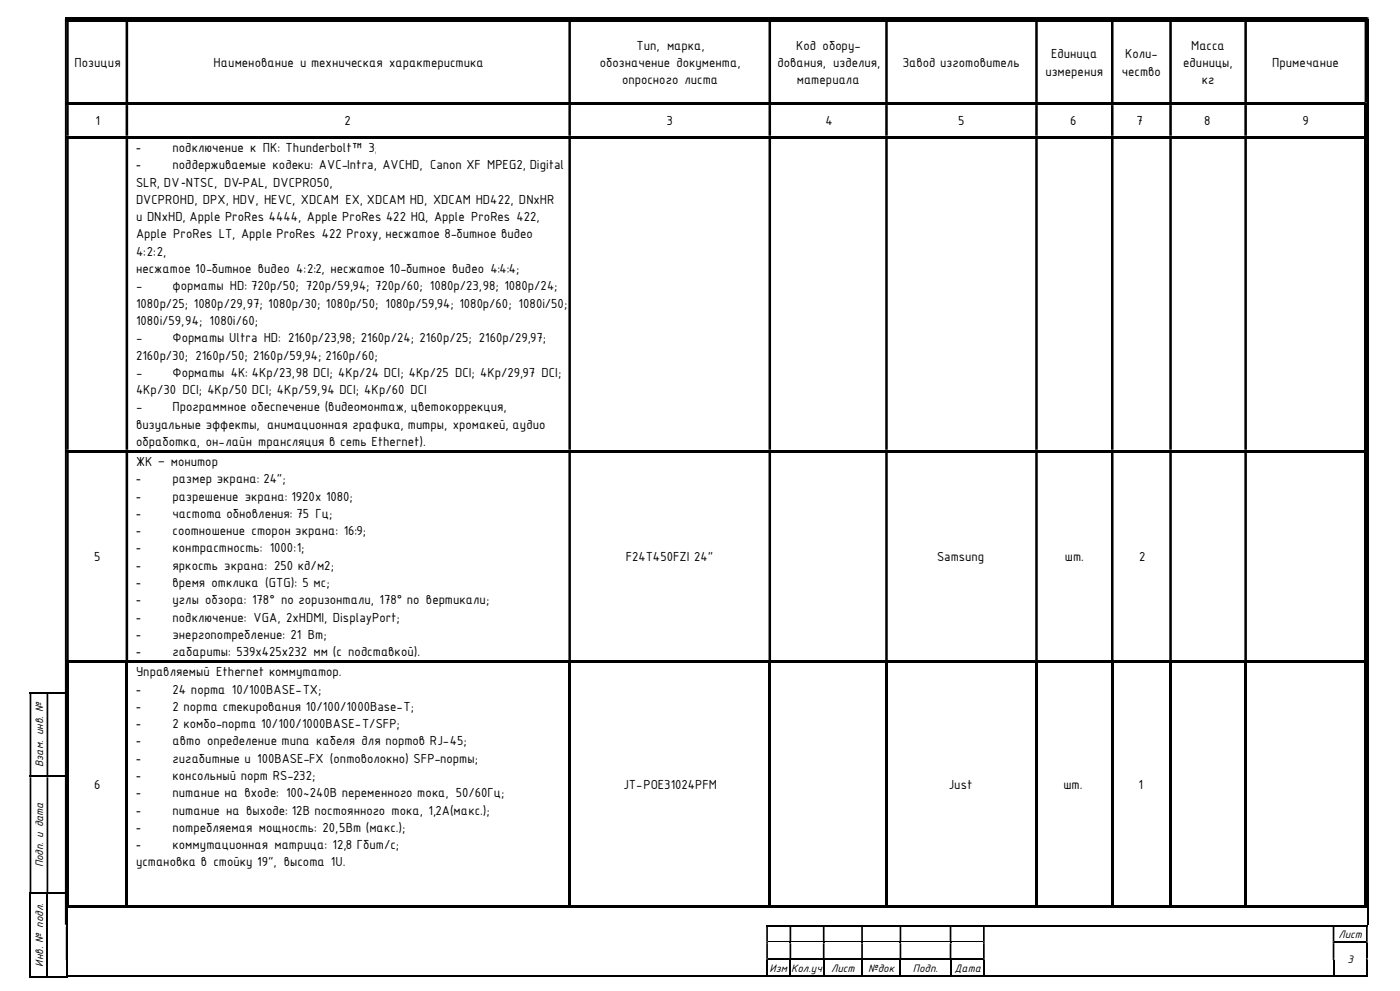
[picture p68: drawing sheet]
<svg xmlns="http://www.w3.org/2000/svg" width="420mm" height="297mm" viewBox="0 0 420 297" stroke-linecap="round" stroke-linejoin="round" font-family="sans-serif">
<defs><g id="words">
<g font-size="4.2">
<text x="191" y="14.9">Тип, марка,</text>
<text x="238.9" y="14.9">Код обору-</text>
<text x="315.3" y="17.4">Единица</text>
<text x="337.5" y="17.4">Коли-</text>
<text x="357.3" y="14.9">Масса</text>
<text x="22.4" y="20.1">Позиция</text>
<text x="64.1" y="20.1">Наименование и техническая характеристика</text>
<text x="179.9" y="20.1">обозначение документа,</text>
<text x="233.2" y="20.1">дования, изделия,</text>
<text x="270.7" y="20.1">Завод изготовитель</text>
<text x="313.6" y="22.6">измерения</text>
<text x="336.5" y="22.6">чество</text>
<text x="355" y="20.1">единицы,</text>
<text x="381.7" y="20.1">Примечание</text>
<text x="186.6" y="25.2">опросного листа</text>
<text x="239" y="25.2">материала</text>
<text x="360.5" y="25.2">кг</text>
<text x="28.6" y="37.5">1</text>
<text x="103.3" y="37.5">2</text>
<text x="200" y="37.5">3</text>
<text x="247.6" y="37.5">4</text>
<text x="287.5" y="37.5">5</text>
<text x="321.1" y="37.5">6</text>
<text x="341" y="37.5">7</text>
<text x="361.2" y="37.5">8</text>
<text x="390.8" y="37.5">9</text>
<text x="40.8" y="45.6">-</text>
<text x="51.8" y="45.6">подключение к ПК: Thunderbolt™ 3;</text>
<text x="40.8" y="50.7">-</text>
<text x="51.8" y="50.7">поддерживаемые кодеки: AVC-Intra, AVCHD, Canon XF MPEG2, Digital</text>
<text x="40.8" y="55.9">SLR, DV‑NTSC, DV‑PAL, DVCPRO50,</text>
<text x="40.8" y="61.1">DVCPROHD, DPX, HDV, HEVC, XDCAM EX, XDCAM HD, XDCAM HD422, DNxHR</text>
<text x="40.8" y="66.3">и DNxHD, Apple ProRes 4444, Apple ProRes 422 HQ, Apple ProRes 422,</text>
<text x="40.8" y="71.5">Apple ProRes LT, Apple ProRes 422 Proxy, несжатое 8-битное видео</text>
<text x="40.8" y="76.7">4:2:2,</text>
<text x="40.8" y="81.8">несжатое 10-битное видео 4:2:2, несжатое 10-битное видео 4:4:4;</text>
<text x="40.8" y="87">-</text>
<text x="51.8" y="87">форматы HD: 720p/50; 720p/59,94; 720p/60; 1080p/23,98; 1080p/24;</text>
<text x="40.8" y="92.2">1080p/25; 1080p/29,97; 1080p/30; 1080p/50; 1080p/59,94; 1080p/60; 1080i/50;</text>
<text x="40.8" y="97.4">1080i/59,94; 1080i/60;</text>
<text x="40.8" y="102.6">-</text>
<text x="40.8" y="107.8">2160p/30; 2160p/50; 2160p/59,94; 2160p/60;</text>
<text x="51.8" y="102.6">Форматы Ultra HD: 2160p/23,98; 2160p/24; 2160p/25; 2160p/29,97;</text>
<text x="40.8" y="112.9">-</text>
<text x="51.8" y="112.9">Форматы 4K: 4Kp/23,98 DCI; 4Kp/24 DCI; 4Kp/25 DCI; 4Kp/29,97 DCI;</text>
<text x="40.8" y="118.1">4Kp/30 DCI; 4Kp/50 DCI; 4Kp/59,94 DCI; 4Kp/60 DCI</text>
<text x="40.8" y="123.3">-</text>
<text x="51.8" y="123.3">Программное обеспечение (видеомонтаж, цветокоррекция,</text>
<text x="40.8" y="128.5">визуальные эффекты, анимационная графика, титры, хромакей, аудио</text>
<text x="40.8" y="133.7">обработка, он-лайн трансляция в сеть Ethernet).</text>
<text x="40.8" y="139.7">ЖК – монитор</text>
<text x="40.8" y="144.8">-</text>
<text x="51.8" y="144.8">размер экрана: 24&quot;;</text>
<text x="40.8" y="150">-</text>
<text x="40.8" y="155.2">-</text>
<text x="51.8" y="150">разрешение экрана: 1920x 1080;</text>
<text x="51.8" y="155.2">частота обновления: 75 Гц;</text>
<text x="40.8" y="160.4">-</text>
<text x="51.8" y="160.4">соотношение сторон экрана: 16:9;</text>
<text x="40.8" y="165.6">-</text>
<text x="51.8" y="165.6">контрастность: 1000:1;</text>
<text x="28.2" y="168.2">5</text>
<text x="40.8" y="170.8">-</text>
<text x="51.8" y="170.8">яркость экрана: 250 кд/м2;</text>
<text x="187.7" y="168.2">F24T450FZI 24&quot;</text>
<text x="281.1" y="168.2">Samsung</text>
<text x="319.5" y="168.2">шт.</text>
<text x="341.7" y="168.2">2</text>
<text x="40.8" y="175.9">-</text>
<text x="51.8" y="175.9">время отклика (GTG): 5 мс;</text>
<text x="40.8" y="181.1">-</text>
<text x="51.8" y="181.1">углы обзора: 178° по горизонтали, 178° по вертикали;</text>
<text x="40.8" y="186.3">-</text>
<text x="40.8" y="191.5">-</text>
<text x="51.8" y="186.3">подключение: VGA, 2хHDMI, DisplayPort;</text>
<text x="51.8" y="191.5">энергопотребление: 21 Вт;</text>
<text x="40.8" y="196.7">-</text>
<text x="51.8" y="196.7">габариты: 539х425х232 мм (с подставкой).</text>
<text x="40.8" y="202.6">Управляемый Ethernet коммутатор.</text>
<text x="40.8" y="207.9">-</text>
<text x="51.8" y="207.9">24 порта 10/100BASE-TX;</text>
<text x="40.8" y="213">-</text>
<text x="51.8" y="213">2 порта стекирования 10/100/1000Base-T;</text>
<text x="40.8" y="218.2">-</text>
<text x="51.8" y="218.2">2 комбо-порта 10/100/1000BASE-T/SFP;</text>
<text x="40.8" y="223.4">-</text>
<text x="51.8" y="223.4">авто определение типа кабеля для портов RJ-45;</text>
<text x="40.8" y="228.6">-</text>
<text x="40.8" y="233.8">-</text>
<text x="51.8" y="228.6">гигабитные и 100BASE-FX (оптоволокно) SFP-порты;</text>
<text x="51.8" y="233.8">консольный порт RS-232;</text>
<text x="28.2" y="236.3">6</text>
<text x="40.8" y="239">-</text>
<text x="51.8" y="239">питание на входе: 100~240В переменного тока, 50/60Гц;</text>
<text x="187" y="236.3">JT-POE31024PFM</text>
<text x="284.6" y="236.3">Just</text>
<text x="319" y="236.3">шт.</text>
<text x="341.5" y="236.3">1</text>
<text x="40.8" y="244.1">-</text>
<text x="51.8" y="244.1">питание на выходе: 12В постоянного тока, 1,2A(макс.);</text>
<text x="40.8" y="249.3">-</text>
<text x="51.8" y="249.3">потребляемая мощность: 20,5Вт (макс.);</text>
<text x="40.8" y="254.5">-</text>
<text x="51.8" y="254.5">коммутационная матрица: 12,8 Гбит/с;</text>
<text x="40.8" y="259.7">установка в стойку 19&quot;, высота 1U.</text>
</g>
<g font-size="3.5">
<text x="12.9" y="229.8" transform="rotate(-90 12.9 229.8)">Взам. инв. №</text>
<text x="12.9" y="260" transform="rotate(-90 12.9 260)">Подп. и дата</text>
<text x="401.5" y="281.2">Лист</text>
<text x="12.9" y="289.7" transform="rotate(-90 12.9 289.7)">Инв. № подл.</text>
<text x="230.8" y="291.2">Изм</text>
<text x="237.4" y="291.2">Кол.уч</text>
<text x="249.3" y="291.2">Лист</text>
<text x="260.5" y="291.2">№док</text>
<text x="273.9" y="291.2">Подп.</text>
<text x="286.4" y="291.2">Дата</text>
<text x="404.2" y="288.7">3</text>
</g>
</g></defs>
<g fill="#000">
<path d="M20.6 5.7h17.1v.7h-17.1zM38.4 5.7h132.1v.7h-132.1zM171.3 5.7h59.2v.7h-59.2zM231.3 5.7h34.3v.7h-34.3zM266.3 5.7h44.3v.7h-44.3zM311.3 5.7h22v.7h-22zM334.1 5.7h16.7v.7h-16.7zM351.5 5.7h21.8v.7h-21.8zM374.1 5.7h35.3v.7h-35.3zM19.9 30.7h.7v.8h-.7zM20.6 30.7h17.1v.8h-17.1zM37.7 30.7h.7v.8h-.7z"/>
<path d="M38.4 30.7h132.1v.8h-132.1zM170.5 30.7h.8v.8h-.8zM171.3 30.7h59.2v.8h-59.2zM230.5 30.7h.8v.8h-.8zM231.3 30.7h34.3v.8h-34.3zM265.6 30.7h.7v.8h-.7zM266.3 30.7h44.3v.8h-44.3zM310.6 30.7h.7v.8h-.7zM311.3 30.7h22v.8h-22zM333.3 30.7h.8v.8h-.8zM334.1 30.7h16.7v.8h-16.7zM350.8 30.7h.7v.8h-.7z"/>
<path d="M351.5 30.7h21.8v.8h-21.8zM373.3 30.7h.8v.8h-.8zM374.1 30.7h35.3v.8h-35.3zM409.4 31.5h.7v9.2h-.7zM19.9 40.7h.7v.8h-.7zM20.6 40.7h17.1v.7h-17.1zM37.7 40.7h.7v.8h-.7zM38.4 40.7h132.1v.7h-132.1zM170.5 40.7h.8v.8h-.8zM171.3 40.7h59.2v.7h-59.2zM230.5 40.7h.8v.8h-.8zM231.3 40.7h34.3v.7h-34.3z"/>
<path d="M265.6 40.7h.7v.8h-.7zM266.3 40.7h44.3v.7h-44.3zM310.6 40.7h.7v.8h-.7zM311.3 40.7h22v.7h-22zM333.3 40.7h.8v.8h-.8zM334.1 40.7h16.7v.7h-16.7zM350.8 40.7h.7v.8h-.7zM351.5 40.7h21.8v.7h-21.8zM373.3 40.7h.8v.8h-.8zM374.1 40.7h35.3v.7h-35.3zM409.4 41.5h.7v93.3h-.7zM9.4 207.4h4.6v.5h-4.6z"/>
<path d="M14.5 207.4h5.5v.5h-5.5zM8.9 232.4h.5v.6h-.5zM9.4 232.4h4.6v.5h-4.6zM14 232.4h.5v.6h-.5zM14.5 232.4h5.5v.5h-5.5zM20 233h.5v34.4h-.5zM8.9 267.4h.5v.6h-.5zM9.4 267.4h4.6v.5h-4.6zM14 267.4h.5v.6h-.5zM14.5 267.4h5.5v.5h-5.5zM19.7 277.2h.5v.5h-.5zM20 267.4h.5v.6h-.5z"/>
<path d="M230.4 277.2h6.5v.5h-6.5zM237.4 277.2h9.4v.5h-9.4zM247.4 277.2h11v.5h-11zM258.9 277.2h11v.5h-11zM270.4 277.2h14.5v.5h-14.5zM285.4 277.2h9.5v.5h-9.5zM295.4 277.2h104.4v.5h-104.4zM400.3 277.2h9.5v.5h-9.5zM14.5 292.5h5.5v.5h-5.5zM20 292.5h.5v.5h-.5zM230.4 287.2h6.5v.5h-6.5zM230.4 292.2h6.5v.5h-6.5z"/>
<path d="M236.9 282.2h.5v.5h-.5zM236.9 287.2h.5v.5h-.5zM237.4 287.2h9.4v.5h-9.4zM237.4 292.2h9.4v.5h-9.4zM246.8 282.2h.6v.5h-.6zM246.8 287.2h.6v.5h-.6zM247.4 287.2h11v.5h-11zM247.4 292.2h11v.5h-11zM258.4 282.2h.5v.5h-.5zM258.4 287.2h.5v.5h-.5zM258.9 287.2h11v.5h-11zM258.9 292.2h11v.5h-11z"/>
<path d="M269.9 282.2h.5v.5h-.5zM269.9 287.2h.5v.5h-.5zM270.4 287.2h14.5v.5h-14.5zM270.4 292.2h14.5v.5h-14.5zM284.9 282.2h.5v.5h-.5zM284.9 287.2h.5v.5h-.5zM285.4 287.2h9.5v.5h-9.5zM285.4 292.2h9.5v.5h-9.5zM295.4 292.2h104.4v.5h-104.4zM400.3 282.2h9.5v.5h-9.5zM400.3 292.2h9.5v.5h-9.5zM409.8 282.7h.5v4.5h-.5z"/>
<path d="M409.8 292.2h.5v.5h-.5z"/>
</g>
<g fill="#000">
<path d="M19.9 5.7h.7v.8h-.7z" fill-rule="evenodd"/>
<path d="M19.9 6.5h.7v24.2h-.7zM37.7 6.5h.7v24.2h-.7zM170.5 6.5h.8v24.2h-.8zM230.5 6.5h.8v24.2h-.8zM265.6 6.5h.7v24.2h-.7zM310.6 6.5h.7v24.2h-.7zM333.3 6.5h.8v24.2h-.8zM350.8 6.5h.7v24.2h-.7zM373.3 6.5h.8v24.2h-.8zM409.4 6.5h.7v24.2h-.7z" fill-rule="evenodd"/>
<path d="M37.7 5.7h.7v.8h-.7z" fill-rule="evenodd"/>
<path d="M170.5 5.7h.8v.8h-.8z" fill-rule="evenodd"/>
<path d="M230.5 5.7h.8v.8h-.8z" fill-rule="evenodd"/>
<path d="M265.6 5.7h.7v.8h-.7z" fill-rule="evenodd"/>
<path d="M310.6 5.7h.7v.8h-.7z" fill-rule="evenodd"/>
<path d="M333.3 5.7h.8v.8h-.8z" fill-rule="evenodd"/>
<path d="M350.8 5.7h.7v.8h-.7z" fill-rule="evenodd"/>
<path d="M373.3 5.7h.8v.8h-.8z" fill-rule="evenodd"/>
<path d="M409.4 5.7h.7v.8h-.7z" fill-rule="evenodd"/>
<path d="M409.4 30.7h.7v.8h-.7zM19.9 31.5h.7v9.2h-.7zM37.7 31.5h.7v9.2h-.7zM170.5 31.5h.8v9.2h-.8zM230.5 31.5h.8v9.2h-.8zM265.6 31.5h.7v9.2h-.7zM310.6 31.5h.7v9.2h-.7zM333.3 31.5h.8v9.2h-.8zM350.8 31.5h.7v9.2h-.7zM373.3 31.5h.8v9.2h-.8z" fill-rule="evenodd"/>
<path d="M409.4 40.7h.7v.8h-.7zM19.9 41.5h.7v93.3h-.7zM37.7 41.5h.7v93.3h-.7zM170.5 41.5h.8v93.3h-.8zM230.5 41.5h.8v93.3h-.8zM265.6 41.5h.7v93.3h-.7zM310.6 41.5h.7v93.3h-.7zM333.3 41.5h.8v93.3h-.8zM350.8 41.5h.7v93.3h-.7zM373.3 41.5h.8v93.3h-.8z" fill-rule="evenodd"/>
<path d="M8.9 207.4h.5v.6h-.5z" fill-rule="evenodd"/>
<path d="M8.9 208h.5v24.4h-.5zM14 208h.5v24.4h-.5zM20 208h.5v24.4h-.5z" fill-rule="evenodd"/>
<path d="M14 207.4h.5v.6h-.5z" fill-rule="evenodd"/>
<path d="M20 207.4h.5v.6h-.5z" fill-rule="evenodd"/>
<path d="M20 232.4h.5v.6h-.5zM8.9 233h.5v34.4h-.5zM14 233h.5v34.4h-.5z" fill-rule="evenodd"/>
<path d="M8.9 268h.5v25h-.5z" fill-rule="evenodd"/>
<path d="M14 268h.5v25h-.5z" fill-rule="evenodd"/>
<path d="M19.7 277.7h.5v4.5h-.5zM229.9 277.7h.5v4.5h-.5zM236.9 277.7h.5v4.5h-.5zM246.8 277.7h.6v4.5h-.6zM258.4 277.7h.5v4.5h-.5zM269.9 277.7h.5v4.5h-.5zM284.9 277.7h.5v4.5h-.5zM294.9 277.7h.5v4.5h-.5zM399.8 277.7h.5v4.5h-.5zM409.8 277.7h.5v4.5h-.5z" fill-rule="evenodd"/>
<path d="M20 268h.5v25h-.5z" fill-rule="evenodd"/>
<path d="M229.9 277.2h.5v.5h-.5z" fill-rule="evenodd"/>
<path d="M236.9 277.2h.5v.5h-.5z" fill-rule="evenodd"/>
<path d="M246.8 277.2h.6v.5h-.6z" fill-rule="evenodd"/>
<path d="M258.4 277.2h.5v.5h-.5z" fill-rule="evenodd"/>
<path d="M269.9 277.2h.5v.5h-.5z" fill-rule="evenodd"/>
<path d="M284.9 277.2h.5v.5h-.5z" fill-rule="evenodd"/>
<path d="M294.9 277.2h.5v.5h-.5z" fill-rule="evenodd"/>
<path d="M399.8 277.2h.5v.5h-.5z" fill-rule="evenodd"/>
<path d="M409.8 277.2h.5v.5h-.5z" fill-rule="evenodd"/>
<path d="M8.9 292.5h5.1v.5h-5.1z" fill-rule="evenodd"/>
<path d="M19.7 282.2h.5v.5h-.5zM229.9 282.2h.5v.5h-.5z" fill-rule="evenodd"/>
<path d="M19.7 287.2h.5v.5h-.5zM229.9 287.2h.5v.5h-.5z" fill-rule="evenodd"/>
<path d="M19.7 287.7h.5v5h-.5z" fill-rule="evenodd"/>
<path d="M19.7 292.2h210.2v.5h-210.2z" fill-rule="evenodd"/>
<path d="M229.9 287.7h.5v5h-.5z" fill-rule="evenodd"/>
<path d="M236.9 287.7h.5v5h-.5z" fill-rule="evenodd"/>
<path d="M246.8 287.7h.6v5h-.6z" fill-rule="evenodd"/>
<path d="M258.4 287.7h.5v5h-.5z" fill-rule="evenodd"/>
<path d="M269.9 287.7h.5v5h-.5z" fill-rule="evenodd"/>
<path d="M284.9 287.7h.5v5h-.5z" fill-rule="evenodd"/>
<path d="M294.9 282.2h.5v.5h-.5zM399.8 282.2h.5v.5h-.5z" fill-rule="evenodd"/>
<path d="M294.9 287.2h.5v.5h-.5zM399.8 287.2h.5v.5h-.5zM409.8 287.2h.5v.5h-.5z" fill-rule="evenodd"/>
<path d="M294.9 287.7h.5v5h-.5z" fill-rule="evenodd"/>
<path d="M399.8 287.7h.5v5h-.5z" fill-rule="evenodd"/>
<path d="M409.8 282.2h.5v.5h-.5zM19.7 282.7h.5v4.5h-.5zM229.9 282.7h.5v4.5h-.5zM236.9 282.7h.5v4.5h-.5zM246.8 282.7h.6v4.5h-.6zM258.4 282.7h.5v4.5h-.5zM269.9 282.7h.5v4.5h-.5zM284.9 282.7h.5v4.5h-.5zM294.9 282.7h.5v4.5h-.5zM399.8 282.7h.5v4.5h-.5z" fill-rule="evenodd"/>
<path d="M409.8 287.7h.5v5h-.5z" fill-rule="evenodd"/>
</g>
<path d="M230.4 282.3h6.5M237.4 282.3h9.4M247.4 282.3h11M258.9 282.3h11M270.4 282.3h14.5M285.4 282.3h9.5" fill="none" stroke="#000" stroke-width=".3"/>
<g fill="#fff">
<path d="M40.3 182.2h130.1v5.3h-130.1z"/>
<path d="M40.3 192.6h130.1v5.2h-130.1z"/>
</g>
<path d="M40.3 187.5h130.1v5.1h-130.1z" fill-rule="evenodd" fill="#fff"/>
<g fill="#000">
<path d="M410 5.7h.5v271.5h-.5zM19.9 134.8h.7v.8h-.7zM20.6 134.8h17.1v.8h-17.1zM37.7 134.8h.7v.8h-.7zM38.4 134.8h132.1v.8h-132.1zM170.5 134.8h.8v.8h-.8zM171.3 134.8h59.2v.8h-59.2zM230.5 134.8h.8v.8h-.8zM231.3 134.8h34.3v.8h-34.3zM265.6 134.8h.7v.8h-.7zM266.3 134.8h44.3v.8h-44.3zM310.6 134.8h.7v.8h-.7z"/>
<path d="M311.3 134.8h22v.8h-22zM333.3 134.8h.8v.8h-.8zM334.1 134.8h16.7v.8h-16.7zM350.8 134.8h.7v.8h-.7zM351.5 134.8h21.8v.8h-21.8zM373.3 134.8h.8v.8h-.8zM374.1 134.8h35.3v.8h-35.3zM409.4 135.6h.7v62.2h-.7zM19.9 197.8h.7v.8h-.7zM20.6 197.8h17.1v.8h-17.1zM37.7 197.8h.7v.8h-.7zM38.4 197.8h132.1v.8h-132.1z"/>
<path d="M170.5 197.8h.8v.8h-.8zM171.3 197.8h59.2v.8h-59.2zM230.5 197.8h.8v.8h-.8zM231.3 197.8h34.3v.8h-34.3zM265.6 197.8h.7v.8h-.7zM266.3 197.8h44.3v.8h-44.3zM310.6 197.8h.7v.8h-.7zM311.3 197.8h22v.8h-22zM333.3 197.8h.8v.8h-.8zM334.1 197.8h16.7v.8h-16.7zM350.8 197.8h.7v.8h-.7zM351.5 197.8h21.8v.8h-21.8z"/>
<path d="M373.3 197.8h.8v.8h-.8zM374.1 197.8h35.3v.8h-35.3zM409.4 197.8h.7v.8h-.7zM38.4 271.2h132.1v.7h-132.1zM171.3 271.2h59.2v.7h-59.2zM231.3 271.2h34.3v.7h-34.3zM266.3 271.2h44.3v.7h-44.3zM311.3 271.2h22v.7h-22zM334.1 271.2h16.7v.7h-16.7zM351.5 271.2h21.8v.7h-21.8zM374.1 271.2h35.3v.7h-35.3zM409.4 271.2h.7v.7h-.7z"/>
</g>
<g fill="#000">
<path d="M19.5 5.2h390.5v.5h-390.5z" fill-rule="evenodd"/>
<path d="M410 5.2h.5v.5h-.5zM19.5 5.7h.5v271.5h-.5z" fill-rule="evenodd"/>
<path d="M409.4 134.8h.7v.8h-.7zM19.9 135.6h.7v62.2h-.7zM37.7 135.6h.7v62.2h-.7zM170.5 135.6h.8v62.2h-.8zM230.5 135.6h.8v62.2h-.8zM265.6 135.6h.7v62.2h-.7zM310.6 135.6h.7v62.2h-.7zM333.3 135.6h.8v62.2h-.8zM350.8 135.6h.7v62.2h-.7zM373.3 135.6h.8v62.2h-.8z" fill-rule="evenodd"/>
<path d="M19.9 198.6h.7v73.3h-.7z" fill-rule="evenodd"/>
<path d="M37.7 198.6h.7v73.3h-.7z" fill-rule="evenodd"/>
<path d="M170.5 198.6h.8v73.3h-.8z" fill-rule="evenodd"/>
<path d="M230.5 198.6h.8v73.3h-.8z" fill-rule="evenodd"/>
<path d="M265.6 198.6h.7v73.3h-.7z" fill-rule="evenodd"/>
<path d="M310.6 198.6h.7v73.3h-.7z" fill-rule="evenodd"/>
<path d="M333.3 198.6h.8v73.3h-.8z" fill-rule="evenodd"/>
<path d="M350.8 198.6h.7v73.3h-.7z" fill-rule="evenodd"/>
<path d="M373.3 198.6h.8v73.3h-.8z" fill-rule="evenodd"/>
<path d="M409.4 198.6h.7v73.3h-.7z" fill-rule="evenodd"/>
<path d="M19.9 271.2h17.8v.7h-17.8z" fill-rule="evenodd"/>
</g>
<use href="#words"/>
</svg>
